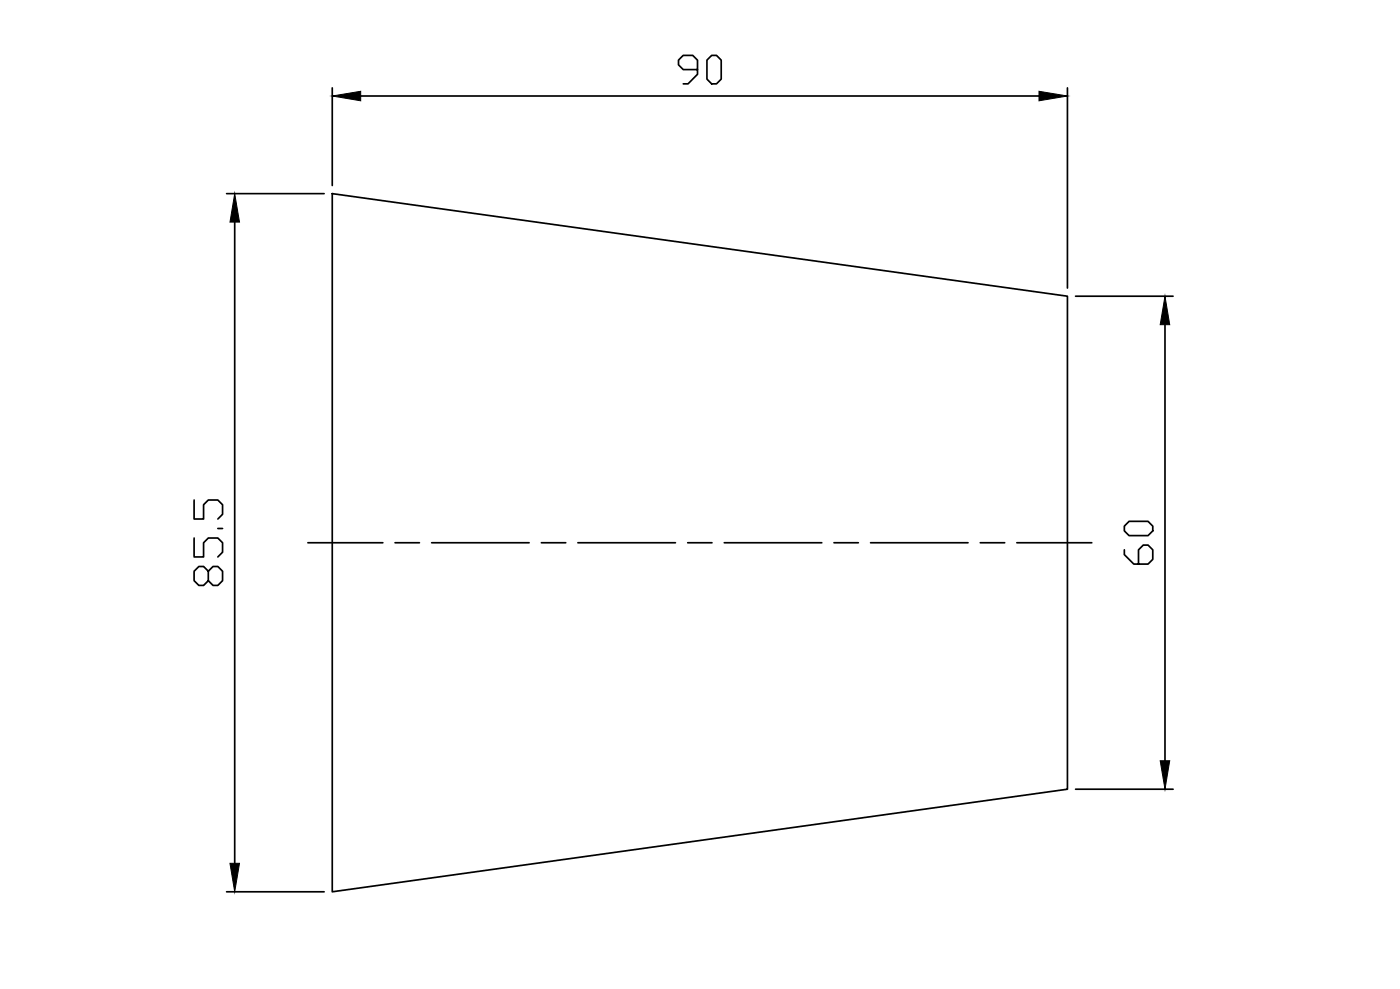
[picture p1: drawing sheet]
<svg xmlns="http://www.w3.org/2000/svg" width="210mm" height="148mm" viewBox="0 0 210 148" stroke-linecap="round" stroke-linejoin="round" font-family="sans-serif">
<defs><g id="words">
<g font-size="7.9">
<text x="100.5" y="13.8">90</text>
<text x="34.2" y="88.9" transform="rotate(-90 34.2 88.9)">85.5</text>
<text x="173.6" y="85.7" transform="rotate(-90 173.6 85.7)">60</text>
</g>
</g></defs>
<!-- layer: 0 -->
<path d="M49.8 29l110.2 15.4v73.8l-110.2 15.4z" fill="none" stroke="#000" stroke-width=".25"/>
<!-- layer: AM_5 -->
<path d="M49.8 13.2v14.6M54.1 14.4h101.7M160 13.2v30M34 29h14.6M35.2 33.3v96M161.3 44.4h14.6M174.7 48.6v65.4M161.3 118.2h14.6M34 133.6h14.6" fill="none" stroke="#000" stroke-width=".25"/>
<path d="M49.8 14.4l4.3-.7v1.4zM155.8 13.7l4.2 .7-4.2 .7zM35.2 29l.7 4.3h-1.4zM174.7 44.4l.7 4.2h-1.5zM173.9 114h1.5l-.7 4.2zM34.5 129.3h1.4l-.7 4.3z" fill="#000" stroke="#000" stroke-width=".15"/>
<!-- layer: AM_7 -->
<path d="M46.2 81.3h11.2M59.2 81.3h3.7M64.7 81.3h14.6M81.2 81.3h3.6M86.6 81.3h14.7M103.1 81.3h3.7M108.6 81.3h14.6M125 81.3h3.7M130.5 81.3h14.6M147 81.3h3.6M152.5 81.3h11.2" fill="none" stroke="#000" stroke-width=".25"/>
<use href="#words"/>
</svg>
